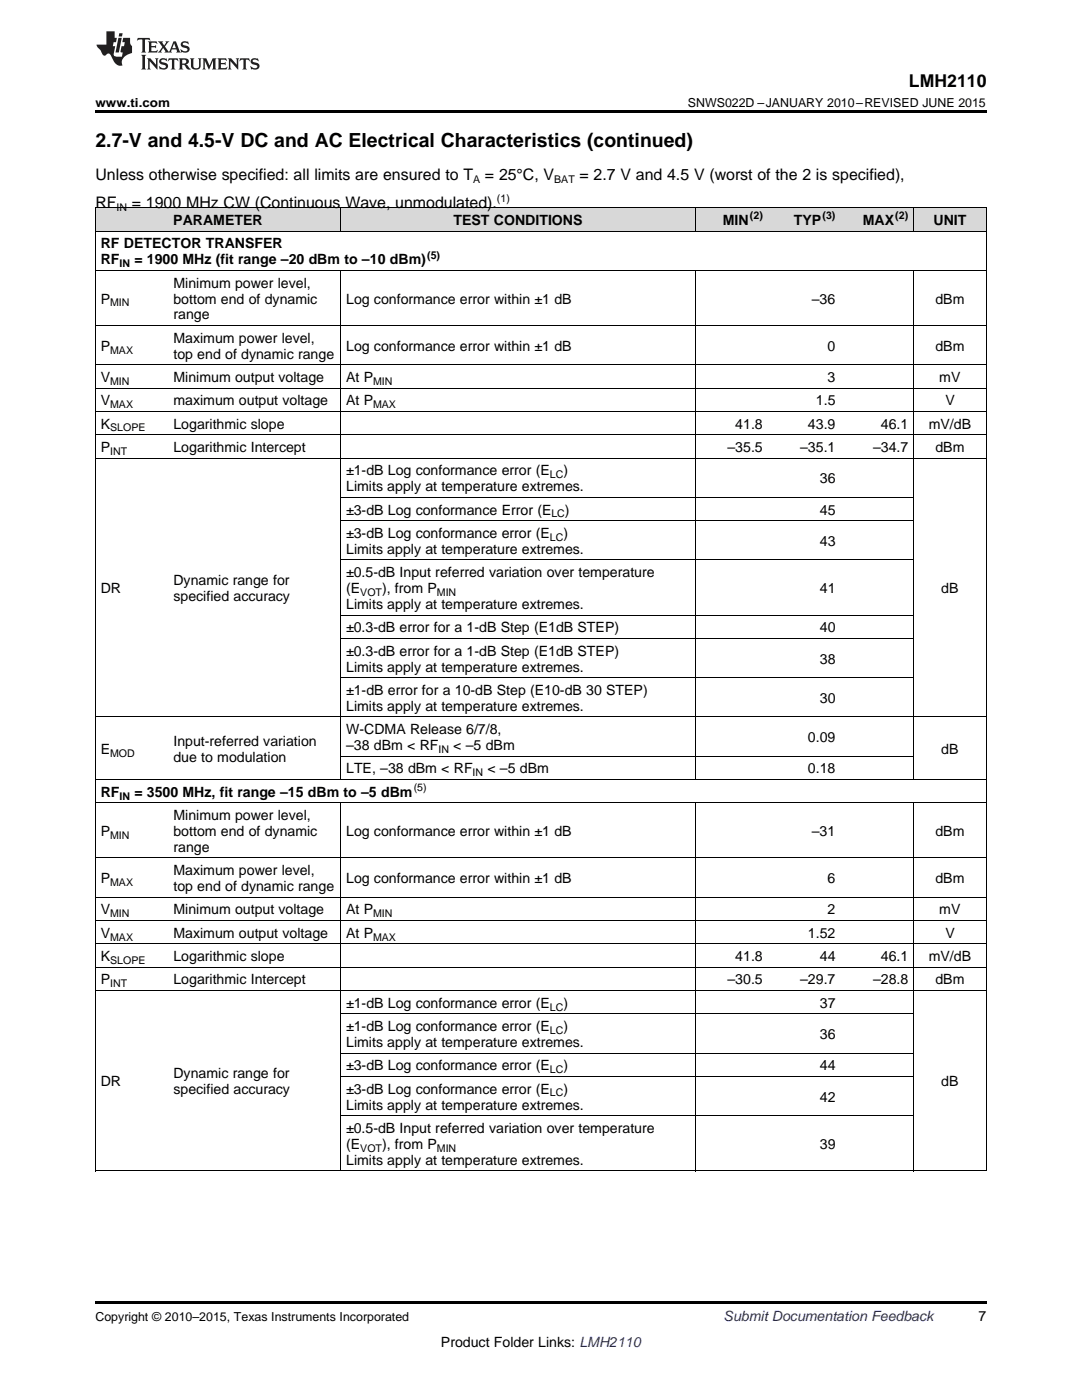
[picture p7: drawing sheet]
<svg xmlns="http://www.w3.org/2000/svg" width="216mm" height="279mm" viewBox="0 0 216 279" stroke-linecap="round" stroke-linejoin="round" font-family="sans-serif">
<defs><g id="words">
<text font-size="3.9" x="19" y="29.3">2.7-V and 4.5-V DC and AC Electrical Characteristics (continued)</text>
<text font-size="3.5" x="181.4" y="17.3">LMH2110</text>
<g font-size="3.2">
<text x="19" y="36">Unless otherwise specified: all limits are ensured to T</text>
<text x="96.8" y="36">= 25°C, V</text>
<text x="115.6" y="36">= 2.7 V and 4.5 V (worst of the 2 is specified),</text>
<text x="19" y="41.5">RF</text>
<text x="26.3" y="41.5">= 1900 MHz CW (Continuous Wave, unmodulated).</text>
</g>
<g font-size="2.8">
<text x="34.6" y="44.9">PARAMETER</text>
<text x="90.5" y="44.9">TEST CONDITIONS</text>
<text x="144.2" y="44.9">MIN</text>
<text x="158.4" y="44.9">TYP</text>
<text x="172.2" y="44.9">MAX</text>
<text x="186.3" y="44.9">UNIT</text>
<text x="20.1" y="49.6">RF DETECTOR TRANSFER</text>
<text x="20.1" y="52.7">RF</text>
<text x="26.8" y="52.7">= 1900 MHz (fit range –20 dBm to –10 dBm)</text>
<text x="34.6" y="57.4">Minimum power level,</text>
<text x="20.1" y="60.6">P</text>
<text x="34.6" y="60.6">bottom end of dynamic</text>
<text x="34.6" y="63.7">range</text>
<text x="69.1" y="60.6">Log conformance error within ±1 dB</text>
<text x="162" y="60.6">–36</text>
<text x="186.7" y="60.6">dBm</text>
<text x="20.1" y="70">P</text>
<text x="34.6" y="68.4">Maximum power level,</text>
<text x="34.6" y="71.6">top end of dynamic range</text>
<text x="69.1" y="70">Log conformance error within ±1 dB</text>
<text x="165.1" y="70">0</text>
<text x="186.7" y="70">dBm</text>
<text x="20.1" y="76.2">V</text>
<text x="34.6" y="76.2">Minimum output voltage</text>
<text x="69.1" y="76.2">At P</text>
<text x="165.1" y="76.2">3</text>
<text x="187.4" y="76.2">mV</text>
<text x="20.1" y="80.9">V</text>
<text x="34.6" y="80.9">maximum output voltage</text>
<text x="69.1" y="80.9">At P</text>
<text x="162.8" y="80.9">1.5</text>
<text x="188.6" y="80.9">V</text>
<text x="20.1" y="85.5">K</text>
<text x="34.6" y="85.5">Logarithmic slope</text>
<text x="146.7" y="85.5">41.8</text>
<text x="161.2" y="85.5">43.9</text>
<text x="175.8" y="85.5">46.1</text>
<text x="185.3" y="85.5">mV/dB</text>
<text x="20.1" y="90.2">P</text>
<text x="34.6" y="90.2">Logarithmic Intercept</text>
<text x="69.1" y="94.9">±1-dB Log conformance error (E</text>
<text x="112.4" y="94.9">)</text>
<text x="145.2" y="90.2">–35.5</text>
<text x="159.7" y="90.2">–35.1</text>
<text x="174.2" y="90.2">–34.7</text>
<text x="186.7" y="90.2">dBm</text>
<text x="69.1" y="98">Limits apply at temperature extremes.</text>
<text x="163.6" y="96.4">36</text>
<text x="69.1" y="102.7">±3-dB Log conformance Error (E</text>
<text x="69.1" y="107.4">±3-dB Log conformance error (E</text>
<text x="112.4" y="107.4">)</text>
<text x="112.7" y="102.7">)</text>
<text x="163.6" y="102.7">45</text>
<text x="69.1" y="110.5">Limits apply at temperature extremes.</text>
<text x="163.6" y="108.9">43</text>
<text x="20.1" y="118.4">DR</text>
<text x="34.6" y="116.8">Dynamic range for</text>
<text x="34.6" y="119.9">specified accuracy</text>
<text x="69.1" y="115.2">±0.5-dB Input referred variation over temperature</text>
<text x="69.1" y="118.4">(E</text>
<text x="76.2" y="118.4">), from P</text>
<text x="163.6" y="118.4">41</text>
<text x="187.8" y="118.4">dB</text>
<text x="69.1" y="121.5">Limits apply at temperature extremes.</text>
<text x="69.1" y="126.2">±0.3-dB error for a 1-dB Step (E1dB STEP)</text>
<text x="69.1" y="130.8">±0.3-dB error for a 1-dB Step (E1dB STEP)</text>
<text x="163.6" y="126.2">40</text>
<text x="69.1" y="134">Limits apply at temperature extremes.</text>
<text x="163.6" y="132.4">38</text>
<text x="69.1" y="138.7">±1-dB error for a 10-dB Step (E10-dB 30 STEP)</text>
<text x="69.1" y="141.9">Limits apply at temperature extremes.</text>
<text x="163.6" y="140.3">30</text>
<text x="34.6" y="148.8">Input-referred variation</text>
<text x="69.1" y="146.5">W-CDMA Release 6/7/8,</text>
<text x="69.1" y="149.7">–38 dBm &lt; RF</text>
<text x="90.5" y="149.7">&lt; –5 dBm</text>
<text x="161.2" y="148.1">0.09</text>
<text x="20.1" y="150.4">E</text>
<text x="34.6" y="152">due to modulation</text>
<text x="69.1" y="154.3">LTE, –38 dBm &lt; RF</text>
<text x="97.3" y="154.3">&lt; –5 dBm</text>
<text x="161.2" y="154.3">0.18</text>
<text x="187.8" y="150.4">dB</text>
<text x="20.1" y="159">RF</text>
<text x="26.8" y="159">= 3500 MHz, fit range –15 dBm to –5 dBm</text>
<text x="20.1" y="166.8">P</text>
<text x="34.6" y="163.7">Minimum power level,</text>
<text x="34.6" y="166.8">bottom end of dynamic</text>
<text x="69.1" y="166.8">Log conformance error within ±1 dB</text>
<text x="162" y="166.8">–31</text>
<text x="186.7" y="166.8">dBm</text>
<text x="34.6" y="170">range</text>
<text x="20.1" y="176.2">P</text>
<text x="34.6" y="174.7">Maximum power level,</text>
<text x="34.6" y="177.8">top end of dynamic range</text>
<text x="69.1" y="176.2">Log conformance error within ±1 dB</text>
<text x="165.1" y="176.2">6</text>
<text x="186.7" y="176.2">dBm</text>
<text x="20.1" y="182.5">V</text>
<text x="34.6" y="182.5">Minimum output voltage</text>
<text x="69.1" y="182.5">At P</text>
<text x="165.1" y="182.5">2</text>
<text x="187.4" y="182.5">mV</text>
<text x="20.1" y="187.1">V</text>
<text x="20.1" y="191.8">K</text>
<text x="34.6" y="187.1">Maximum output voltage</text>
<text x="34.6" y="191.8">Logarithmic slope</text>
<text x="69.1" y="187.1">At P</text>
<text x="146.7" y="191.8">41.8</text>
<text x="161.2" y="187.1">1.52</text>
<text x="163.6" y="191.8">44</text>
<text x="175.8" y="191.8">46.1</text>
<text x="185.3" y="191.8">mV/dB</text>
<text x="188.6" y="187.1">V</text>
<text x="20.1" y="196.5">P</text>
<text x="34.6" y="196.5">Logarithmic Intercept</text>
<text x="145.2" y="196.5">–30.5</text>
<text x="159.7" y="196.5">–29.7</text>
<text x="174.2" y="196.5">–28.8</text>
<text x="186.7" y="196.5">dBm</text>
<text x="69.1" y="201.1">±1-dB Log conformance error (E</text>
<text x="112.4" y="201.1">)</text>
<text x="163.6" y="201.1">37</text>
<text x="69.1" y="205.8">±1-dB Log conformance error (E</text>
<text x="69.1" y="209">Limits apply at temperature extremes.</text>
<text x="112.4" y="205.8">)</text>
<text x="163.6" y="207.4">36</text>
<text x="34.6" y="215.2">Dynamic range for</text>
<text x="69.1" y="213.6">±3-dB Log conformance error (E</text>
<text x="112.4" y="213.6">)</text>
<text x="163.6" y="213.6">44</text>
<text x="20.1" y="216.8">DR</text>
<text x="34.6" y="218.4">specified accuracy</text>
<text x="69.1" y="218.3">±3-dB Log conformance error (E</text>
<text x="69.1" y="221.4">Limits apply at temperature extremes.</text>
<text x="112.4" y="218.3">)</text>
<text x="163.6" y="219.9">42</text>
<text x="187.8" y="216.8">dB</text>
<text x="69.1" y="226.1">±0.5-dB Input referred variation over temperature</text>
<text x="69.1" y="229.3">(E</text>
<text x="69.1" y="232.4">Limits apply at temperature extremes.</text>
<text x="76.2" y="229.3">), from P</text>
<text x="163.6" y="229.3">39</text>
<text x="195.3" y="263.6">7</text>
<text x="88" y="268.9">Product Folder Links: LMH2110</text>
</g>
<text font-size="2.8" fill="#0000c8" x="144.4" y="263.6">Submit Documentation Feedback</text>
<g font-size="2.5">
<text x="19" y="21.4">www.ti.com</text>
<text x="137.3" y="21.4">SNWS022D –JANUARY 2010–REVISED JUNE 2015</text>
<text x="19" y="263.6">Copyright © 2010–2015, Texas Instruments Incorporated</text>
</g>
<g font-size="2.1">
<text x="94.4" y="36.6">A</text>
<text x="99.2" y="40.3">(1)</text>
<text x="110.6" y="36.6">BAT</text>
<text x="23.2" y="42.2">IN</text>
<text x="149.6" y="43.8">(2)</text>
<text x="164.1" y="43.8">(3)</text>
<text x="178.6" y="43.8">(2)</text>
<text x="23.8" y="53.3">IN</text>
<text x="85.2" y="51.6">(5)</text>
<text x="22" y="61.1">MIN</text>
<text x="22" y="70.6">MAX</text>
<text x="22" y="76.8">MIN</text>
<text x="74.4" y="76.8">MIN</text>
<text x="22" y="81.5">MAX</text>
<text x="74.4" y="81.5">MAX</text>
<text x="22" y="86.1">SLOPE</text>
<text x="22" y="90.8">INT</text>
<text x="109.7" y="95.4">LC</text>
<text x="109.7" y="107.9">LC</text>
<text x="110" y="103.3">LC</text>
<text x="71.9" y="118.9">VOT</text>
<text x="87.2" y="118.9">MIN</text>
<text x="22" y="151">MOD</text>
<text x="87.5" y="150.2">IN</text>
<text x="94.3" y="154.9">IN</text>
<text x="23.8" y="159.6">IN</text>
<text x="82.6" y="157.9">(5)</text>
<text x="22" y="167.4">MIN</text>
<text x="22" y="176.8">MAX</text>
<text x="22" y="183.1">MIN</text>
<text x="74.4" y="183.1">MIN</text>
<text x="22" y="187.7">MAX</text>
<text x="74.4" y="187.7">MAX</text>
<text x="22" y="192.4">SLOPE</text>
<text x="22" y="197">INT</text>
<text x="109.7" y="201.7">LC</text>
<text x="109.7" y="206.3">LC</text>
<text x="109.7" y="214.2">LC</text>
<text x="109.7" y="218.8">LC</text>
<text x="71.9" y="229.8">VOT</text>
<text x="87.2" y="229.8">MIN</text>
</g>
</g></defs>
<g fill="#d8d8d8">
<path d="M19 41.5h14.5v4.7h-14.5z"/>
<path d="M33.5 41.5h34.5v4.7h-34.5z"/>
<path d="M68 41.5h50.8v4.7h-50.8z"/>
<path d="M118.8 41.5h20v4.7h-20z"/>
<path d="M138.8 41.5h14.5v4.7h-14.5z"/>
<path d="M153.3 41.5h14.5v4.7h-14.5z"/>
<path d="M167.8 41.5h14.5v4.7h-14.5z"/>
<path d="M182.3 41.5h14.5v4.7h-14.5z"/>
</g>
<path d="M19 22h177.8v.5h-177.8zM19 259.7h177.8v.5h-177.8z" fill="#000"/>
<g fill="none" stroke="#000" stroke-width=".2">
<path d="M19 54h177.8M19 46.1h177.8M19 41.5h177.8M19.1 41.5v192.2M68 41.5v4.7M68 54v101.6M138.7 41.5v4.7M138.7 54v101.6M182.3 41.5v4.7M182.3 54v101.6M196.8 41.5v192.2M19 77.5h177.8"/>
<path d="M19 72.8h177.8M19 65h177.8M19 91.4h177.8M19 86.8h177.8M19 82.1h177.8M68 99.3h114.3M68 111.7h114.3M68 103.9h114.3M68 135.2h114.3M68 127.4h114.3M68 122.7h114.3M19 155.6h177.8"/>
<path d="M19 143.1h177.8M68 150.9h114.3M19 179.1h177.8M19 171.2h177.8M19 160.2h177.8M68 160.3v73.4M138.7 160.3v73.4M182.3 160.3v73.4M19 197.7h177.8M19 193h177.8M19 188.4h177.8M19 183.7h177.8"/>
<path d="M68 214.8h114.3M68 210.2h114.3M68 202.3h114.3M19 233.7h177.8M68 222.7h114.3"/>
</g>
<g fill="#231f20">
<path d="M27.5 7.6l-.1 .5 .4-.2h.6v.1v2.1l-.2 .4h1l-.3-.4v-2.1l.1-.1h.5l.5 .2-.2-.5zM29.5 8.3l.2 .3v1.5l-.2 .4h1.8l.2-.6a1.04 1.04 0 0 1-1.3 .2v-.7h.6l.3 .2v-.6l-.3 .2h-.6v-.6l.8-.1 .4 .3-.2-.5zM31.5 8.3l.9 1.1-.9 1.1h.8l-.2-.2 .5-.7 .4 .7-.2 .2h1.5l-.1-.2 .1-.4h.9l.1 .4-.2 .2h1l-.3-.3-.7-1.9h-.5l-.9 2-.8-1 .9-1h-.8l.1 .3-.3 .5-.4-.6 .2-.2zM34.7 8.6l.4 1h-.7zM36.3 8.4a.63 .63 0 0 0-.2 .7 .63 .63 0 0 0 .6 .4l.6 .2 .1 .2a.75 .75 0 0 1-.7 .4 .75 .75 0 0 1-.6-.5l.1 .7 .1-.1a1.11 1.11 0 0 0 1.5-.6 1.13 1.13 0 0 0-1.2-.8l-.1-.4a1.04 1.04 0 0 1 1.2 .2l-.2-.5-.1 .1-.5-.2zM28.2 10.9l.2 .4v2.2l-.2 .4h1l-.3-.4v-2.2l.3-.4zM29.3 11.6l.3 .4v1.5l-.3 .4h.8l-.2-.4v-1.3l1.5 1.7v-1.9l.2-.4h-.7l.2 .4v.9l-1.1-1.3zM32 11.8a.62 .62 0 0 0-.2 .7 .62 .62 0 0 0 .6 .4l.6 .1 .1 .3a.76 .76 0 0 1-.7 .3 .76 .76 0 0 1-.6-.4l.1 .7 .1-.1a1.11 1.11 0 0 0 1.5-.6 1.13 1.13 0 0 0-1.2-.8l-.1-.4a1.04 1.04 0 0 1 1.2 .2l-.2-.6-.1 .1-.5-.1zM33.7 11.6l-.2 .6a.61 .61 0 0 1 .8-.3v1.6l-.2 .4h.9l-.2-.4v-1.6a.63 .63 0 0 1 .8 .3l-.2-.6zM35.6 11.6l.3 .4v1.5l-.3 .4h1l-.2-.2v-.8l.5 .2a.76 .76 0 0 0 1.2 .7l-1-1a.58 .58 0 0 0 .6-.5 .58 .58 0 0 0-.5-.6zM36.4 11.9h.1a.45 .45 0 0 1 .5 .1 .45 .45 0 0 1 .1 .5l-.7 .2zM37.9 11.6l.2 .2a2.17 2.17 0 0 0 .3 1.9 .99 .99 0 0 0 1.6-.6v-1.1l.2-.4h-.7l.2 .2a1.92 1.92 0 0 1-.2 1.8 .6 .6 0 0 1-.9-.5v-1.1l.2-.4zM40.4 11.6l.2 .4v1.5l-.2 .4h.7l-.2-.4v-1.4l.8 1.8 .8-1.8v1.4l-.2 .4h.9l-.2-.4v-1.5l.2-.4h-.8l-.6 1.5-.6-1.5zM43.4 11.6l.2 .4v1.5l-.2 .4h1.8l.2-.6a1.04 1.04 0 0 1-1.3 .1v-.6h.5l.4 .2v-.6l-.4 .2h-.5v-.7h.8l.3 .3-.1-.6zM45.5 11.6l.2 .4v1.5l-.2 .4h.7l-.2-.4v-1.3l1.5 1.7v-1.9l.2-.4h-.7l.2 .4v.9l-1.1-1.3zM47.9 11.6l-.1 .6a.61 .61 0 0 1 .8-.3v1.6l-.3 .4h1l-.3-.4 .1-1.6a.63 .63 0 0 1 .7 .3l-.1-.6zM50.2 11.8a.62 .62 0 0 0-.2 .7 .62 .62 0 0 0 .6 .4l.6 .1 .2 .3a.76 .76 0 0 1-.8 .3 .76 .76 0 0 1-.6-.4l.1 .7 .2-.1a1.11 1.11 0 0 0 1.5-.6 1.13 1.13 0 0 0-1.3-.8l-.1-.4a1.04 1.04 0 0 1 1.2 .2l-.1-.6-.2 .1-.5-.1z"/>
<path d="M21.2 6.3v2.6h-1.9l.1 .4 .7 .9a.91 .91 0 0 0 1 .8 .56 .56 0 0 1 .5-.3 .56 .56 0 0 1 .5 .3l.4 .8a1.53 1.53 0 0 0 1.9 1.2 1.54 1.54 0 0 1 1-2.1l.9-.3v-1.4a1.52 1.52 0 0 1-.3-1.6h-1.4l-.2 .8h.5l-.2 .8h-.4l-.2 1v.2l.4 .1-.2 .8a1.93 1.93 0 0 1-1.6-.3l.3-1.8h-.5l.2-.8h.4l.2-.8h-.4v-1.3zM23.6 7.6l-.6 2.9h.7l.6-2.9zM23.8 6.6l-.1 .7h.6l.2-.7z"/>
</g>
<use href="#words"/>
</svg>
